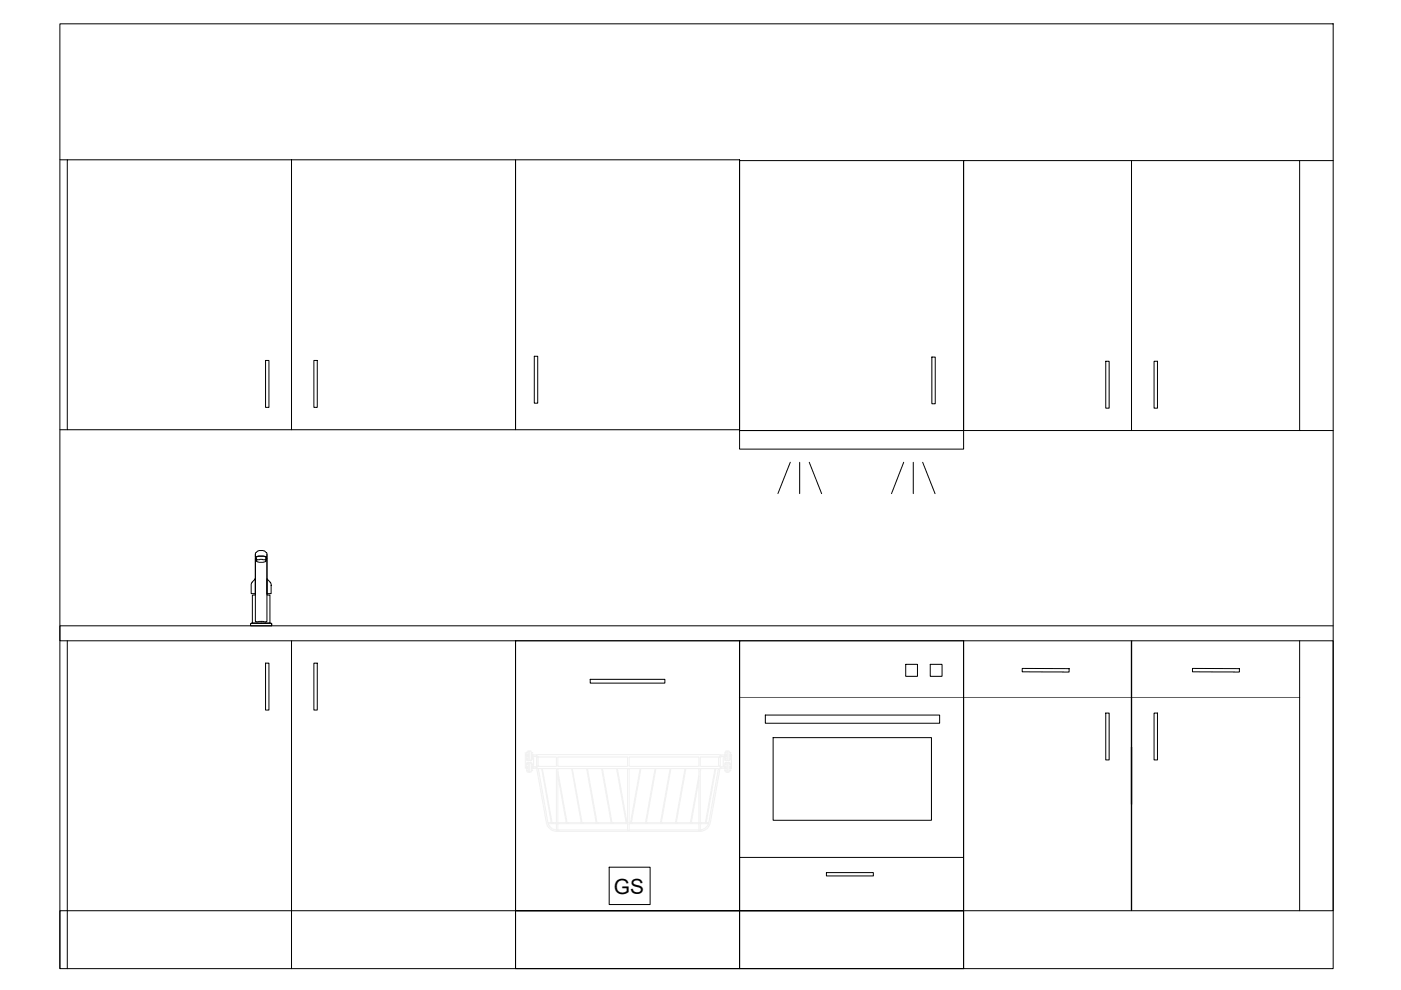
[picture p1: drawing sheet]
<svg xmlns="http://www.w3.org/2000/svg" width="297mm" height="210mm" viewBox="0 0 297 210" stroke-linecap="round" stroke-linejoin="round" font-family="sans-serif">
<defs><g id="words">
<text font-size="4.4" x="130.2" y="189.5">GS</text>
</g></defs>
<!-- layer: 0 -->
<g fill="none" stroke="#000" stroke-width=".21">
<path d="M12.7 5.1h270v200.3h-270zM12.7 33.9h1.6M61.8 33.9h-47.5v57.2h47.5v-57.2h47.5v57.2h-47.5M239.9 34.1v57.2h-35.6v-57.2h78.4M275.5 34.1v57.2h7.2M12.7 91.1h1.6M239.9 91.3h35.6M14.3 135.9v69.5M61.8 135.9v69.5M109.3 135.9v69.5M156.8 135.9v69.5M204.3 135.9v69.5"/>
<path d="M275.5 135.9v57.2M282.7 132.7h-270v3.2h270v57.2h-270v12.3M239.9 158.4v34.7"/>
</g>
<!-- layer: BOTTOM- 400_2 -->
<path d="M56.3 76.4h.7v10h-.7zM66.5 76.4h.8v10h-.8zM234.4 76.6h.8v9.9h-.8zM244.7 76.6h.7v9.9h-.7zM56.3 140.6h.7v10h-.7zM66.5 140.6h.8v10h-.8zM234.4 151.2h.8v9.9h-.8zM244.7 151.2h.7v9.9h-.7z" fill="none" stroke="#000" stroke-width=".21"/>
<!-- layer: DISHWASHER -->
<g fill="none" stroke="#f0f0f0" stroke-width=".21">
<path d="M111.4 159.5v3.4l.1-.1M111.7 159.6h.1M111.8 159.3h.1M112.1 159.2v2.1M112.3 159.2v2.1M112.6 159.3l-.7-.1-.2 .2M112.6 159.3h.1M112.6 159.3l.1 .3v1.7h-1l.1-1.9M112.7 159.6h.1M153.7 159.6h.1M153.8 159.6h.1M153.8 159.4l.2-.2 .7 .2 .1 1.9h-1.1z"/>
<path d="M153.8 159.3h.1M154.1 159.2v2.1M154.3 159.2v2.1M154.6 159.3l.1 .1M154.7 159.6h.1M154.8 159.6h.1M111.4 160.1l.3 .2M111.5 160.1h.1M111.5 162.8h.1M111.5 160.2h.1M111.6 160.2v.1M111.7 162.6h.1"/>
<path d="M111.7 160.1h.1M111.7 160.4h.1M111.7 162.9h.1M111.7 160.9h.1M111.7 162.1h.1M111.7 163.3h.1M111.7 162.5h.1M111.7 160.9v.1M111.7 162.6l-.2 .2M111.7 161.1h.1M111.7 161l.1 .2M111.7 163.5h.1"/>
<path d="M111.8 161.9l-.1 .1M111.8 163.6l.1 .1M111.9 161.2v.1M111.9 163.7h.1M112 161.7l-.2 .2M112.1 161.7v2.1M112.3 161.7v2.1M112.4 161.7l.3 .3M112.4 163.7h.1M112.5 161.7h.1M112.6 163.5l.1-1.8h-1l.1 1.9M112.6 161.1h.1"/>
<path d="M112.6 161.9h.1M112.6 163.5v.1M112.6 163.6l-.2 .2-.4-.1M112.7 162.6h.1M112.7 160.1h.1M112.7 160.4h.1M112.7 162.9h.1M112.7 160.9h.1M112.7 163.3h.1M112.7 162.1h.1M112.7 161v.1M112.7 163.5h.1"/>
<path d="M112.7 161.1l-.2 .2M112.7 160.6l.3-.1 .1 .1-.1 1.8M112.7 160.9v.1M112.7 162.9h1M112.7 160.1h1M112.7 162.4h.3M112.7 160.4h1M112.8 162.4h.1M113 162.4h.1M113.7 162.6v.2l.1 .2h38.8l.2-.2-.1-.2M113.7 160.1h.1M113.7 162.5h.1"/>
<path d="M113.7 162.9h.1M113.7 160.4h.1M113.7 160.4v2.2h-1M113.8 162.9h.1M113.8 162.9l2.1 11.7a2.28 2.28 0 0 0 2.2 1.7M113.9 162.5h.1M113.9 160.5h.1M114.1 162.5h.1M114.1 160.5h.1M114.1 160.5v2M114.1 163l2.1 11.4M114.9 163l2 11.4"/>
<path d="M115 163l2.1 11.4M116.2 174.4h.7M116.2 174.4v.2M116.2 174.6a1.89 1.89 0 0 0 1.8 1.4M116.2 174.6h1.8M116.9 174.4h.1M117.1 174.4h.1M117.1 174.4h.9M118 176.1h.1M118 176h.1M118 174.4h.1M118 174.6h.1"/>
<path d="M118 160.5v2M118 163v13.3M118 160.5h-4.2l-.1-.3 .2-.2h38.6l.3 .2-.2 .3h-4.2M118 162.5h-4.3M118.1 176.3h.1M118.2 162.5h14.9M118.2 160.5h14.9M118.3 176.1h.1M118.3 176h.1M118.3 174.4h.1M118.3 174.6h.1M118.3 160.5v2"/>
<path d="M118.3 163l-.1 13.3M118.3 176h14.8M118.3 174.4h1.8M118.3 174.6h14.8M118.3 163.6l1.9 10.8M118.3 164.5l1.8 9.9M120.1 174.4h.1M120.2 174.4h.1M120.2 174.4h3M121.2 163l2 11.4M121.3 163l2.1 11.4M123.2 174.4h.1"/>
<path d="M123.4 174.4h.1M123.4 174.4h3M124.4 163l2 11.4M124.5 163l2.1 11.4M126.4 174.4h.1M126.6 174.4h.1M126.6 174.4h3M127.6 163l2 11.4M127.7 163l2.1 11.4M129.6 174.4h.1M129.8 174.4h.1M129.8 174.4h3"/>
<path d="M130.7 163l2.1 11.4M130.9 163l2 11.4M132.8 174.4h.1M132.9 174.4h.1M132.9 174.4h.2M133.1 176.1h.1M133.1 160.5v2M133.1 163v13.3M133.1 176.2h.1M133.3 162.5h15M133.3 160.5h15M133.3 176.1h.1"/>
<path d="M133.3 176h14.9M133.3 174.4h.4M133.3 174.6h14.9M133.4 163l-.1 13.3M133.4 160.5v2M133.7 174.4h.1M133.9 174.4h.1M133.9 174.4h3M135.7 163l-2 11.4M135.9 163l-2 11.4M136.9 174.4h.1M137 174.4h.1"/>
<path d="M137 174.4h3M138.9 163l-2 11.4M139.1 163l-2.1 11.4M140 174.4h.1M140.2 174.4h.1M140.2 174.4h3M142.1 163l-2.1 11.4M142.2 163l-2 11.4M143.2 174.4h.1M143.4 174.4h.1M143.4 174.4h3M145.2 163l-2 11.4"/>
<path d="M145.4 163l-2 11.4M146.4 174.4h.1M146.6 174.4h.1M146.6 174.4h1.6M148.2 176.1h.1M148.2 176h.1M148.2 174.4h.1M148.2 174.6h.1M148.2 160.5v2M148.2 163l.1 13.3M148.2 164.5l-1.8 9.9M148.2 165.4l-1.6 9"/>
<path d="M148.3 176.3h.1M148.4 162.5h4.3M148.5 176.1h.1M148.5 176h.1M148.5 174.4h.1M148.5 174.6h.1M148.5 163l-.1 13.3h-30.4M148.5 160.5v2M148.5 174.4h1.1M148.5 174.6h1.7M148.6 163l-.1 .6M149.6 174.4h.1"/>
<path d="M149.7 174.4h.1M149.7 174.4h.6M150.2 174.6a1.89 1.89 0 0 1-1.7 1.4M150.3 174.4l-.1 .2M151.6 163l-2 11.4M151.8 163l-2.1 11.4M152.3 163l-2 11.4M152.4 160.5v2M152.5 162.5h.1M152.5 160.5h.1M152.7 162.9h.1M152.7 162.9l-2.1 11.7a2.28 2.28 0 0 1-2.2 1.7"/>
<path d="M152.7 160.4h.1M152.7 162.5h.1M152.7 160.1h.1M152.7 160.4v2.2h1M152.7 162.9h1M152.7 160.1h1M152.7 160.4h1M153.6 162.4h.1M153.7 160.1h.1M153.7 160.4h.1M153.7 160.9h.1M153.7 162.6h.1"/>
<path d="M153.7 162.9h.1M153.7 162.1h.1M153.7 163.3h.1M153.7 161.7h1.1v1.7l-.3 .3-.4 .1-.3-.3zM153.7 160.9l.2 .3M153.7 160.6h-.4v1.8h.3M153.7 162.4h-.1M153.8 160.1h.1M153.8 160.4h.1M153.8 160.9h.1M153.8 162.6h.1M153.8 162.9h.1"/>
<path d="M153.8 162.1h.1M153.8 163.3h.1M153.9 161.2l.1 .1M153.9 161.7h.1M154 161.7l-.3 .3M154.1 161.7v2.1M154.3 161.7v2.1M154.5 161.7l.3 .3M154.5 161.7h.1M154.7 161.1h.1M154.7 161.9h.1M154.7 163.5v.1"/>
<path d="M154.7 160.1h.1M154.7 160.4h.1M154.7 160.9h.1M154.7 162.6h.1M154.7 162.9h.1M154.7 163.3h.1M154.7 162.1h.1M154.7 161v.1M154.7 163.5h.1M154.7 161.1l-.2 .2M154.8 160.1h.1M154.8 160.4h.1"/>
<path d="M154.8 160.9h.1M154.8 162.9h.1M154.8 162.6h.1M154.8 163.3h.1M154.8 162.1h.1M154.8 162.5h.1M154.8 160.9l-.1 .1M154.8 160.3l.3-.2v2.8l-.3-.3M154.8 162.7h.1M154.9 160.2h.1"/>
</g>
<path d="M109.3 135.9h47.5v57.2h-47.5zM125.1 144h15.9v.8h-15.9zM109.3 193.1h47.5v12.3h-47.5zM129.2 183.9h8.6v7.9h-8.6z" fill="none" stroke="#000" stroke-width=".21"/>
<!-- layer: BASE -->
<g fill="none" stroke="#000" stroke-width=".21">
<path d="M54.1 117.5v14.3l.4 .1 .4-.1h.9l.5 .1 .3-.1v-14.3M54.1 118.3l.2 .3a.76 .76 0 0 0 1.2 .6 .69 .69 0 0 0 .9-.7l.2-.2v7.9h.6v5.9h-3.7v-5.9h.6zM54.2 117.2a1.61 1.61 0 0 1 2.4 .2v.8a2.69 2.69 0 0 0-2.5 0zM54.4 118h1.4a.42 .42 0 0 1 .5 0 .42 .42 0 0 1 0 .5v.3l-.7-.2-1.2 .2zM56.4 118.3v.2M53.1 132.2l4.4-.1 .1 .6h-4.5zM53.3 132.1h4.2M54 122.8l.1-.1v3.2h-.8v-2.1l.1-.4zM56.6 122.7l.7 .7 .2 .4v2.1h-.9zM156.8 135.9h47.5v57.2h-47.5zM156.8 147.8h118.7M162.3 151.6h36.9v1.7h-36.9z"/>
<path d="M163.9 156.4h33.6v17.5h-33.6zM192 140.9h2.5v2.5h-2.5zM197.2 140.9h2.5v2.5h-2.5zM156.8 193.1h47.5v12.3h-47.5zM156.8 181.8h47.5M175.2 185h10v.7h-10z"/>
</g>
<!-- layer: TOP - 600_5 -->
<path d="M109.3 33.9h47.5v57.2h-47.5z" fill="none" stroke="#000" stroke-width=".21"/>
<!-- layer: BOTTOM - 600_1 -->
<path d="M113.3 75.5h.7v10h-.7zM197.6 75.7h.7v9.9h-.7z" fill="none" stroke="#000" stroke-width=".21"/>
<!-- layer: ASPIRATOR -->
<path d="M156.8 34.1h47.5v57.2h-47.5zM156.8 91.3h47.5v3.9h-47.5zM167.6 98l-2.7 6.7M169.5 98v6.7M171.6 98l2.6 6.7M191.6 98l-2.6 6.7M193.6 98v6.7M195.6 98l2.6 6.7" fill="none" stroke="#000" stroke-width=".21"/>
<path d="M239.9 135.8v34.7M216.7 141.7l10 .1v.7l-10-.1zM252.8 141.7l10 .1v.7l-10-.1z" fill="none" stroke="#000" stroke-width=".21"/>
<use href="#words"/>
</svg>
